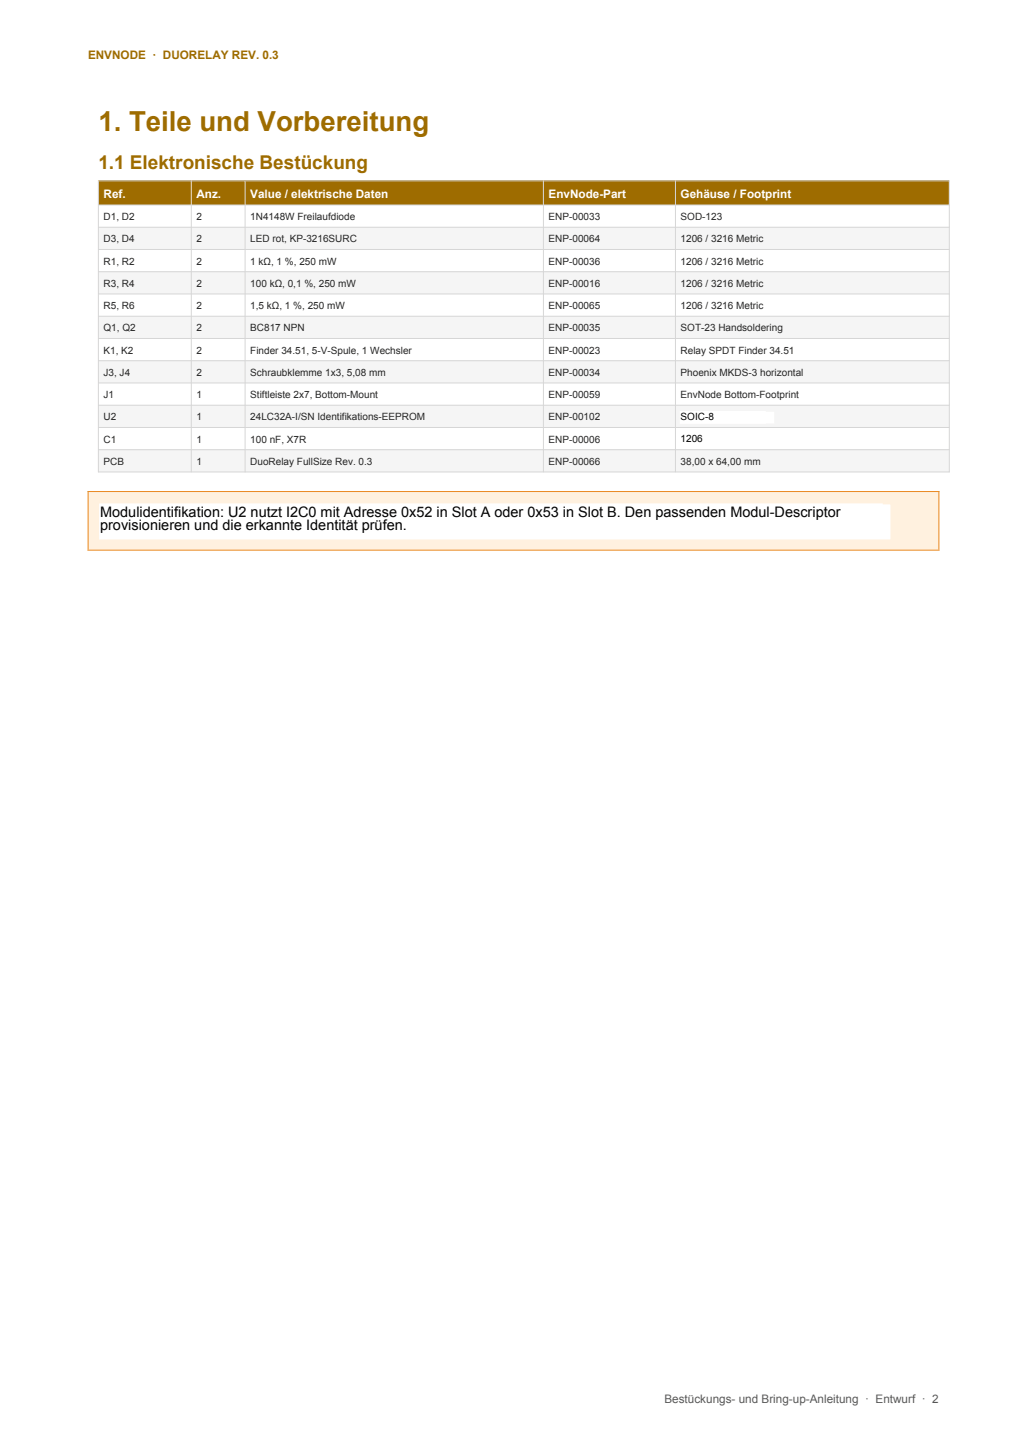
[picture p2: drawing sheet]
<svg xmlns="http://www.w3.org/2000/svg" width="210mm" height="297mm" viewBox="0 0 210 297" stroke-linecap="round" stroke-linejoin="round" font-family="sans-serif">
<defs><g id="words">
<text font-size="5.6" fill="#9e6c00" x="20.1" y="26.8">1. Teile und Vorbereitung</text>
<text font-size="3.9" fill="#9e6c00" x="20.1" y="34.5">1.1 Elektronische Bestückung</text>
<g font-size="3">
<text x="20.5" y="105.7">Modulidentifikation: U2 nutzt I2C0 mit Adresse 0x52 in Slot A oder 0x53 in Slot B. Den passenden Modul­Descriptor</text>
<text x="20.5" y="108.5">provisionieren und die erkannte Identität prüfen.</text>
</g>
<text font-size="2.4" fill="#9e6c00" x="18" y="12">ENVNODE · DUORELAY REV. 0.3</text>
<g font-size="2.4" fill="#fff">
<text x="21.2" y="40.4">Ref.</text>
<text x="40.2" y="40.4">Anz.</text>
<text x="51.2" y="40.4">Value / elektrische Daten</text>
<text x="112.2" y="40.4">EnvNode-Part</text>
<text x="139.2" y="40.4">Gehäuse / Footprint</text>
</g>
<text font-size="2.4" fill="#595959" x="135.9" y="287">Bestückungs- und Bring-up-Anleitung · Entwurf · 2</text>
<g font-size="2" fill="#262626">
<text x="21.2" y="45">D1, D2</text>
<text x="40.2" y="45">2</text>
<text x="51.2" y="45">1N4148W Freilaufdiode</text>
<text x="112.2" y="45">ENP-00033</text>
<text x="139.2" y="45">SOD-123</text>
<text x="21.2" y="49.6">D3, D4</text>
<text x="40.2" y="49.6">2</text>
<text x="51.2" y="49.6">LED rot, KP-3216SURC</text>
<text x="112.2" y="49.6">ENP-00064</text>
<text x="139.2" y="49.6">1206 / 3216 Metric</text>
<text x="21.2" y="54.1">R1, R2</text>
<text x="21.2" y="58.7">R3, R4</text>
<text x="40.2" y="54.1">2</text>
<text x="40.2" y="58.7">2</text>
<text x="51.2" y="54.1">1 kΩ, 1 %, 250 mW</text>
<text x="51.2" y="58.7">100 kΩ, 0,1 %, 250 mW</text>
<text x="112.2" y="54.1">ENP-00036</text>
<text x="112.2" y="58.7">ENP-00016</text>
<text x="139.2" y="54.1">1206 / 3216 Metric</text>
<text x="139.2" y="58.7">1206 / 3216 Metric</text>
<text x="21.2" y="63.2">R5, R6</text>
<text x="40.2" y="63.2">2</text>
<text x="51.2" y="63.2">1,5 kΩ, 1 %, 250 mW</text>
<text x="112.2" y="63.2">ENP-00065</text>
<text x="139.2" y="63.2">1206 / 3216 Metric</text>
<text x="21.2" y="67.8">Q1, Q2</text>
<text x="40.2" y="67.8">2</text>
<text x="51.2" y="67.8">BC817 NPN</text>
<text x="112.2" y="67.8">ENP-00035</text>
<text x="139.2" y="67.8">SOT-23 Handsoldering</text>
<text x="21.2" y="72.3">K1, K2</text>
<text x="21.2" y="76.9">J3, J4</text>
<text x="40.2" y="72.3">2</text>
<text x="40.2" y="76.9">2</text>
<text x="51.2" y="72.3">Finder 34.51, 5-V-Spule, 1 Wechsler</text>
<text x="51.2" y="76.9">Schraubklemme 1x3, 5,08 mm</text>
<text x="112.2" y="72.3">ENP-00023</text>
<text x="112.2" y="76.9">ENP-00034</text>
<text x="139.2" y="72.3">Relay SPDT Finder 34.51</text>
<text x="139.2" y="76.9">Phoenix MKDS-3 horizontal</text>
<text x="21.2" y="81.4">J1</text>
<text x="40.2" y="81.4">1</text>
<text x="51.2" y="81.4">Stiftleiste 2x7, Bottom-Mount</text>
<text x="112.2" y="81.4">ENP-00059</text>
<text x="139.2" y="81.4">EnvNode Bottom-Footprint</text>
<text x="21.2" y="86">U2</text>
<text x="40.2" y="86">1</text>
<text x="51.2" y="86">24LC32A-I/SN Identifikations-EEPROM</text>
<text x="112.2" y="86">ENP-00102</text>
<text x="21.2" y="90.5">C1</text>
<text x="21.2" y="95.1">PCB</text>
<text x="40.2" y="90.5">1</text>
<text x="40.2" y="95.1">1</text>
<text x="51.2" y="90.5">100 nF, X7R</text>
<text x="51.2" y="95.1">DuoRelay FullSize Rev. 0.3</text>
<text x="112.2" y="90.5">ENP-00006</text>
<text x="112.2" y="95.1">ENP-00066</text>
<text x="139.2" y="95.1">38,00 x 64,00 mm</text>
</g>
<g font-size="2">
<text x="139.2" y="85.9">SOIC­8</text>
<text x="139.2" y="90.5">1206</text>
</g>
</g></defs>
<path d="M20.1 37h174v4.9h-174z" fill-rule="evenodd" fill="#9e6c00"/>
<path d="M20.1 41.9h174v4.6h-174z" fill-rule="evenodd" fill="#fff"/>
<path d="M20.1 46.5h174v4.5h-174z" fill-rule="evenodd" fill="#f5f5f5"/>
<path d="M20.1 51h174v4.6h-174z" fill-rule="evenodd" fill="#fff"/>
<path d="M20.1 55.6h174v4.5h-174z" fill-rule="evenodd" fill="#f5f5f5"/>
<path d="M20.1 60.1h174v4.6h-174z" fill-rule="evenodd" fill="#fff"/>
<path d="M20.1 64.7h174v4.5h-174z" fill-rule="evenodd" fill="#f5f5f5"/>
<path d="M20.1 69.2h174v4.6h-174z" fill-rule="evenodd" fill="#fff"/>
<path d="M20.1 73.8h174v4.5h-174z" fill-rule="evenodd" fill="#f5f5f5"/>
<path d="M20.1 78.3h174v4.6h-174z" fill-rule="evenodd" fill="#fff"/>
<path d="M20.1 82.9h174v4.5h-174z" fill-rule="evenodd" fill="#f5f5f5"/>
<path d="M20.1 87.4h174v4.6h-174z" fill-rule="evenodd" fill="#fff"/>
<path d="M20.1 92h174v4.5h-174z" fill-rule="evenodd" fill="#f5f5f5"/>
<g fill="none" stroke="#d6d6d6" stroke-width=".2">
<path d="M20.1 37h174v59.5h-174zM39.1 37v59.5M50.1 37v59.5M111.1 37v59.5M138.1 37v59.5M20.1 41.9h174M20.1 46.5h174M20.1 51h174M20.1 55.6h174M20.1 60.1h174M20.1 64.7h174M20.1 69.2h174"/>
<path d="M20.1 73.8h174M20.1 78.3h174M20.1 82.9h174M20.1 87.4h174M20.1 92h174"/>
</g>
<path d="M18 100.5h174v12h-174z" fill-rule="evenodd" fill="#fff1df"/>
<path d="M18 100.5h174v12h-174z" fill="none" stroke="#ea8a22" stroke-width=".2"/>
<g fill="#fff" stroke="#fff" stroke-width=".35">
<path d="M139.2 84.4h19v2.1h-19z"/>
<path d="M139.2 89h16.7v2h-16.7z"/>
<path d="M20.5 103.3h161.4v6.9h-161.4z"/>
<path d="M139.2 84.2h17.2v2.3h-17.2z"/>
<path d="M139.2 88.8h15v2.3h-15z"/>
<path d="M20.5 103.1h159.8v6.2h-159.8z"/>
</g>
<use href="#words"/>
</svg>
